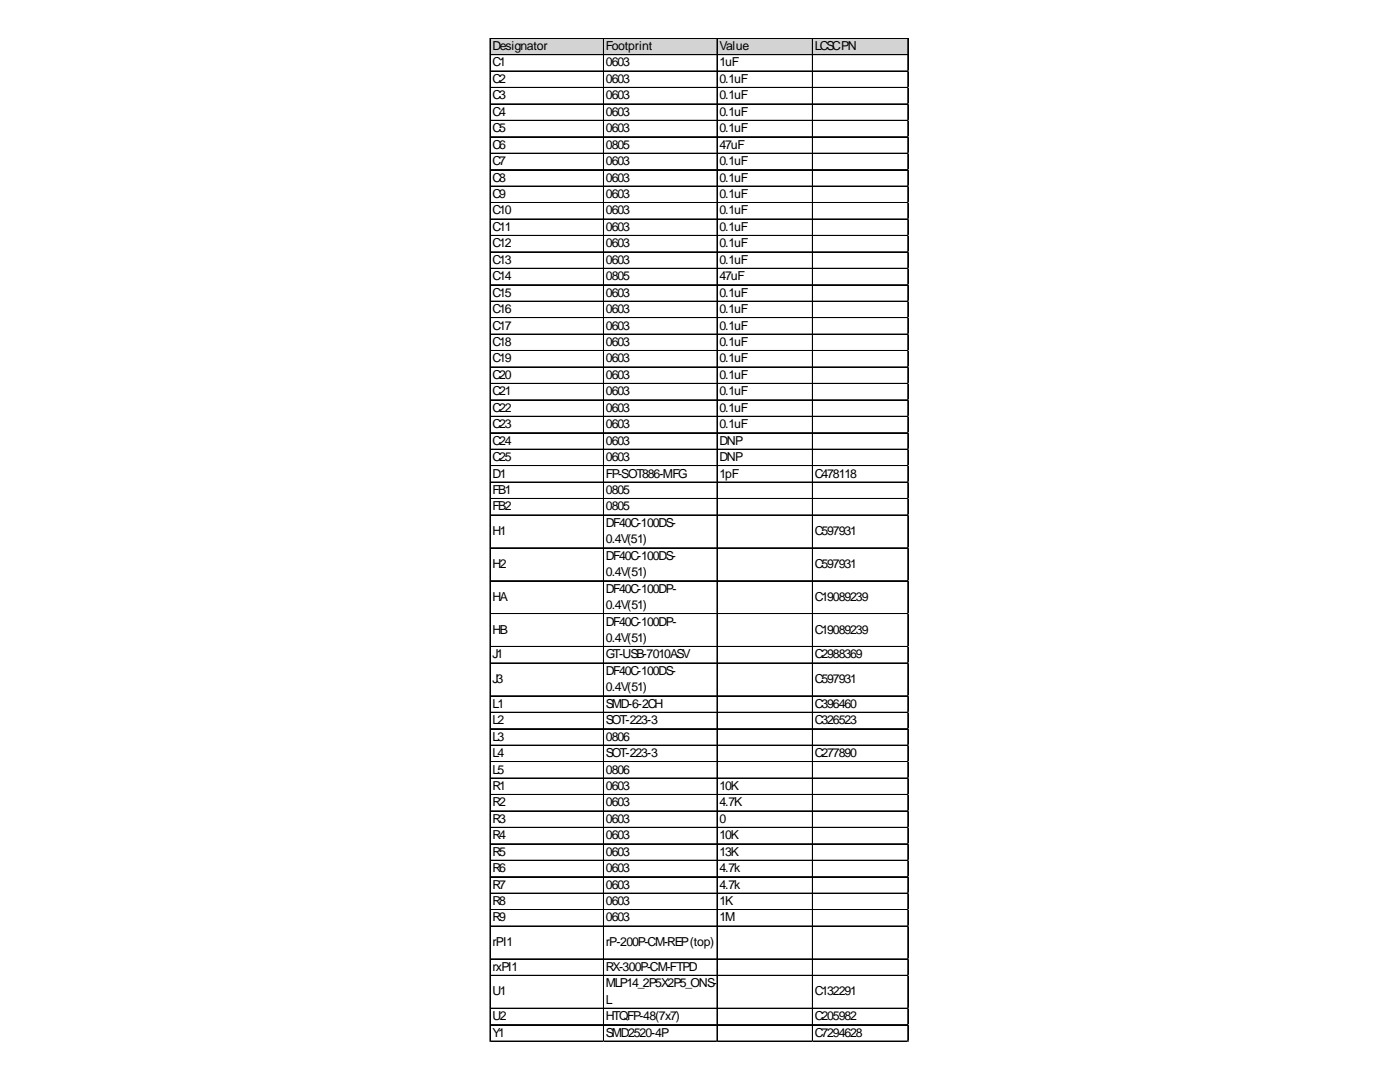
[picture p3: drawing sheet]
<svg xmlns="http://www.w3.org/2000/svg" width="279mm" height="216mm" viewBox="0 0 279 216" stroke-linecap="round" stroke-linejoin="round" font-family="sans-serif">
<defs><g id="words">
<g font-size="2.5">
<text x="98.3" y="10">Designator</text>
<text x="120.9" y="10">Footprint</text>
<text x="143.6" y="10">Value</text>
<text x="162.6" y="10">LCSCPN</text>
<text x="98.3" y="13.3">C1</text>
<text x="98.3" y="16.5">C2</text>
<text x="120.9" y="13.3">0603</text>
<text x="120.9" y="16.5">0603</text>
<text x="143.6" y="13.3">1uF</text>
<text x="143.6" y="16.5">0.1uF</text>
<text x="98.3" y="19.8">C3</text>
<text x="98.3" y="23.1">C4</text>
<text x="120.9" y="19.8">0603</text>
<text x="120.9" y="23.1">0603</text>
<text x="143.6" y="19.8">0.1uF</text>
<text x="143.6" y="23.1">0.1uF</text>
<text x="98.3" y="26.4">C5</text>
<text x="98.3" y="29.7">C6</text>
<text x="120.9" y="26.4">0603</text>
<text x="120.9" y="29.7">0805</text>
<text x="143.6" y="26.4">0.1uF</text>
<text x="143.6" y="29.7">47uF</text>
<text x="98.3" y="33">C7</text>
<text x="120.9" y="33">0603</text>
<text x="143.6" y="33">0.1uF</text>
<text x="98.3" y="36.2">C8</text>
<text x="98.3" y="39.5">C9</text>
<text x="120.9" y="36.2">0603</text>
<text x="120.9" y="39.5">0603</text>
<text x="143.6" y="36.2">0.1uF</text>
<text x="143.6" y="39.5">0.1uF</text>
<text x="98.3" y="42.8">C10</text>
<text x="98.3" y="46.1">C11</text>
<text x="120.9" y="42.8">0603</text>
<text x="120.9" y="46.1">0603</text>
<text x="143.6" y="42.8">0.1uF</text>
<text x="143.6" y="46.1">0.1uF</text>
<text x="98.3" y="49.4">C12</text>
<text x="98.3" y="52.6">C13</text>
<text x="120.9" y="49.4">0603</text>
<text x="120.9" y="52.6">0603</text>
<text x="143.6" y="49.4">0.1uF</text>
<text x="143.6" y="52.6">0.1uF</text>
<text x="98.3" y="55.9">C14</text>
<text x="98.3" y="59.2">C15</text>
<text x="120.9" y="55.9">0805</text>
<text x="120.9" y="59.2">0603</text>
<text x="143.6" y="55.9">47uF</text>
<text x="143.6" y="59.2">0.1uF</text>
<text x="98.3" y="62.5">C16</text>
<text x="98.3" y="65.8">C17</text>
<text x="120.9" y="62.5">0603</text>
<text x="120.9" y="65.8">0603</text>
<text x="143.6" y="62.5">0.1uF</text>
<text x="143.6" y="65.8">0.1uF</text>
<text x="98.3" y="69">C18</text>
<text x="120.9" y="69">0603</text>
<text x="143.6" y="69">0.1uF</text>
<text x="98.3" y="72.3">C19</text>
<text x="98.3" y="75.6">C20</text>
<text x="120.9" y="72.3">0603</text>
<text x="120.9" y="75.6">0603</text>
<text x="143.6" y="72.3">0.1uF</text>
<text x="143.6" y="75.6">0.1uF</text>
<text x="98.3" y="78.9">C21</text>
<text x="98.3" y="82.2">C22</text>
<text x="120.9" y="78.9">0603</text>
<text x="120.9" y="82.2">0603</text>
<text x="143.6" y="78.9">0.1uF</text>
<text x="143.6" y="82.2">0.1uF</text>
<text x="98.3" y="85.4">C23</text>
<text x="98.3" y="88.7">C24</text>
<text x="120.9" y="85.4">0603</text>
<text x="120.9" y="88.7">0603</text>
<text x="143.6" y="85.4">0.1uF</text>
<text x="143.6" y="88.7">DNP</text>
<text x="98.3" y="92">C25</text>
<text x="98.3" y="95.3">D1</text>
<text x="120.9" y="92">0603</text>
<text x="120.9" y="95.3">FP-SOT886-MFG</text>
<text x="143.6" y="92">DNP</text>
<text x="143.6" y="95.3">1pF</text>
<text x="162.6" y="95.3">C478118</text>
<text x="98.3" y="98.6">FB1</text>
<text x="98.3" y="101.9">FB2</text>
<text x="120.9" y="98.6">0805</text>
<text x="120.9" y="101.9">0805</text>
<text x="98.3" y="106.8">H1</text>
<text x="120.9" y="105.1">DF40C-100DS-</text>
<text x="162.6" y="106.8">C597931</text>
<text x="98.3" y="113.3">H2</text>
<text x="120.9" y="108.4">0.4V(51)</text>
<text x="120.9" y="111.7">DF40C-100DS-</text>
<text x="162.6" y="113.3">C597931</text>
<text x="98.3" y="119.9">HA</text>
<text x="120.9" y="115">0.4V(51)</text>
<text x="120.9" y="118.3">DF40C-100DP-</text>
<text x="162.6" y="119.9">C19089239</text>
<text x="120.9" y="121.5">0.4V(51)</text>
<text x="120.9" y="124.8">DF40C-100DP-</text>
<text x="98.3" y="126.5">HB</text>
<text x="98.3" y="131.4">J1</text>
<text x="120.9" y="128.1">0.4V(51)</text>
<text x="120.9" y="131.4">GT-USB-7010ASV</text>
<text x="162.6" y="126.5">C19089239</text>
<text x="162.6" y="131.4">C2988369</text>
<text x="98.3" y="136.3">J3</text>
<text x="120.9" y="134.7">DF40C-100DS-</text>
<text x="120.9" y="137.9">0.4V(51)</text>
<text x="162.6" y="136.3">C597931</text>
<text x="98.3" y="141.2">L1</text>
<text x="120.9" y="141.2">SMD-6-2CH</text>
<text x="162.6" y="141.2">C396460</text>
<text x="98.3" y="144.5">L2</text>
<text x="98.3" y="147.8">L3</text>
<text x="120.9" y="144.5">SOT-223-3</text>
<text x="120.9" y="147.8">0806</text>
<text x="162.6" y="144.5">C326523</text>
<text x="98.3" y="151.1">L4</text>
<text x="98.3" y="154.3">L5</text>
<text x="120.9" y="151.1">SOT-223-3</text>
<text x="120.9" y="154.3">0806</text>
<text x="162.6" y="151.1">C277890</text>
<text x="98.3" y="157.6">R1</text>
<text x="98.3" y="160.9">R2</text>
<text x="120.9" y="157.6">0603</text>
<text x="120.9" y="160.9">0603</text>
<text x="143.6" y="157.6">10K</text>
<text x="143.6" y="160.9">4.7K</text>
<text x="98.3" y="164.2">R3</text>
<text x="98.3" y="167.5">R4</text>
<text x="120.9" y="164.2">0603</text>
<text x="120.9" y="167.5">0603</text>
<text x="143.6" y="164.2">0</text>
<text x="143.6" y="167.5">10K</text>
<text x="98.3" y="170.7">R5</text>
<text x="120.9" y="170.7">0603</text>
<text x="143.6" y="170.7">13K</text>
<text x="98.3" y="174">R6</text>
<text x="98.3" y="177.3">R7</text>
<text x="120.9" y="174">0603</text>
<text x="120.9" y="177.3">0603</text>
<text x="143.6" y="174">4.7k</text>
<text x="143.6" y="177.3">4.7k</text>
<text x="98.3" y="180.6">R8</text>
<text x="98.3" y="183.9">R9</text>
<text x="120.9" y="180.6">0603</text>
<text x="120.9" y="183.9">0603</text>
<text x="143.6" y="180.6">1K</text>
<text x="143.6" y="183.9">1M</text>
<text x="98.3" y="188.8">rPI1</text>
<text x="120.9" y="188.8">rP-200P-CM-REP(top)</text>
<text x="98.3" y="193.7">rxPI1</text>
<text x="120.9" y="193.7">RX-300P-CM-FTPD</text>
<text x="120.9" y="197">MLP14_2P5X2P5_ONS-</text>
<text x="98.3" y="198.6">U1</text>
<text x="98.3" y="203.6">U2</text>
<text x="120.9" y="200.3">L</text>
<text x="120.9" y="203.6">HTQFP-48(7x7)</text>
<text x="162.6" y="198.6">C132291</text>
<text x="162.6" y="203.6">C205982</text>
<text x="98.3" y="206.8">Y1</text>
<text x="120.9" y="206.8">SMD2520-4P</text>
<text x="162.6" y="206.8">C7294628</text>
</g>
</g></defs>
<path d="M97.9 7.7h83.5v3.3h-83.5z" fill="#d3d3d3"/>
<g fill="none" stroke="#000" stroke-width=".2">
<path d="M97.8 7.6v200.3M97.9 7.6v200.3M97.9 7.6h83.4M97.9 7.7h83.4M97.9 10.9h83.4M97.9 11h83.4M97.9 14.2h83.4M97.9 17.4h83.4M97.9 17.5h83.4M120.4 7.8v200.1M120.5 7.8v200.1M143.1 7.8v200.1"/>
<path d="M143.2 7.8v200.1M162.1 7.8v200.1M162.2 7.8v200.1M181.2 7.8v200.1M97.9 20.7h83.4M97.9 20.8h83.4M97.9 24h83.4M97.9 24.1h83.4M97.9 27.3h83.4M97.9 27.4h83.4M97.9 30.6h83.4M97.9 33.8h83.4"/>
<path d="M97.9 33.9h83.4M97.9 37.1h83.4M97.9 37.2h83.4M97.9 40.4h83.4M97.9 40.5h83.4M97.9 43.7h83.4M97.9 43.8h83.4M97.9 47h83.4M97.9 50.2h83.4M97.9 50.3h83.4M97.9 53.5h83.4M97.9 53.6h83.4"/>
<path d="M97.9 56.8h83.4M97.9 56.9h83.4M97.9 60.1h83.4M97.9 60.2h83.4M97.9 63.4h83.4M97.9 63.5h83.4M97.9 66.7h83.4M97.9 69.9h83.4M97.9 70h83.4M97.9 73.2h83.4M97.9 73.3h83.4M97.9 76.5h83.4"/>
<path d="M97.9 76.6h83.4M97.9 79.8h83.4M97.9 79.9h83.4M97.9 83.1h83.4M97.9 86.3h83.4M97.9 86.4h83.4M97.9 89.6h83.4M97.9 89.7h83.4M97.9 92.9h83.4M97.9 93h83.4M97.9 96.2h83.4M97.9 96.3h83.4"/>
<path d="M97.9 99.5h83.4M97.9 102.7h83.4M97.9 102.8h83.4M97.9 109.3h83.4M97.9 109.4h83.4M97.9 115.9h83.4M97.9 122.4h83.4M97.9 122.5h83.4M97.9 129h83.4M97.9 129.1h83.4M97.9 132.3h83.4M97.9 132.4h83.4"/>
<path d="M97.9 138.8h83.4M97.9 138.9h83.4M97.9 142.1h83.4M97.9 142.2h83.4M97.9 145.4h83.4M97.9 145.5h83.4M97.9 148.7h83.4M97.9 148.8h83.4M97.9 152h83.4M97.9 155.2h83.4M97.9 155.3h83.4M97.9 158.5h83.4"/>
<path d="M97.9 158.6h83.4M97.9 161.8h83.4M97.9 161.9h83.4M97.9 165.1h83.4M97.9 165.2h83.4M97.9 168.4h83.4M97.9 171.6h83.4M97.9 171.7h83.4M97.9 174.9h83.4M97.9 175h83.4M97.9 178.2h83.4M97.9 178.3h83.4"/>
<path d="M97.9 181.5h83.4M97.9 181.6h83.4M97.9 184.8h83.4M97.9 191.3h83.4M97.9 191.4h83.4M97.9 194.6h83.4M97.9 194.7h83.4M97.9 201.2h83.4M97.9 204.4h83.4M97.9 204.5h83.4M97.9 207.7h83.4M97.9 207.8h83.4"/>
</g>
<path d="M97.8 207.9h.1" fill="none" stroke="#e0e0e0" stroke-width=".2"/>
<path d="M97.8 207.9h.1z" fill="#e0e0e0"/>
<path d="M120.4 207.9h.1" fill="none" stroke="#e0e0e0" stroke-width=".2"/>
<path d="M120.4 207.9h.2z" fill="#e0e0e0"/>
<path d="M143.1 207.9h.1" fill="none" stroke="#e0e0e0" stroke-width=".2"/>
<path d="M143.1 207.9h.1z" fill="#e0e0e0"/>
<path d="M162.1 207.9h.1" fill="none" stroke="#e0e0e0" stroke-width=".2"/>
<path d="M162.1 207.9h.2z" fill="#e0e0e0"/>
<path d="M181.2 207.9h.1" fill="none" stroke="#e0e0e0" stroke-width=".2"/>
<path d="M181.2 207.9h.1z" fill="#e0e0e0"/>
<path d="M181.3 14.2h.1" fill="none" stroke="#e0e0e0" stroke-width=".2"/>
<path d="M181.3 14.2l.1 .1z" fill="#e0e0e0"/>
<path d="M181.3 17.4h.1" fill="none" stroke="#e0e0e0" stroke-width=".2"/>
<path d="M181.3 17.4l.1 .2z" fill="#e0e0e0"/>
<path d="M181.3 20.7h.1" fill="none" stroke="#e0e0e0" stroke-width=".2"/>
<path d="M181.3 20.7l.1 .2z" fill="#e0e0e0"/>
<path d="M181.3 24h.1" fill="none" stroke="#e0e0e0" stroke-width=".2"/>
<path d="M181.3 24l.1 .2z" fill="#e0e0e0"/>
<path d="M181.3 27.3h.1" fill="none" stroke="#e0e0e0" stroke-width=".2"/>
<path d="M181.3 27.3l.1 .1z" fill="#e0e0e0"/>
<path d="M181.3 30.6h.1" fill="none" stroke="#e0e0e0" stroke-width=".2"/>
<path d="M181.3 30.6l.1 .1z" fill="#e0e0e0"/>
<path d="M181.3 33.8h.1" fill="none" stroke="#e0e0e0" stroke-width=".2"/>
<path d="M181.3 33.8l.1 .2z" fill="#e0e0e0"/>
<path d="M181.3 37.1h.1" fill="none" stroke="#e0e0e0" stroke-width=".2"/>
<path d="M181.3 37.1l.1 .2z" fill="#e0e0e0"/>
<path d="M181.3 40.4h.1" fill="none" stroke="#e0e0e0" stroke-width=".2"/>
<path d="M181.3 40.4l.1 .2z" fill="#e0e0e0"/>
<path d="M181.3 43.7h.1" fill="none" stroke="#e0e0e0" stroke-width=".2"/>
<path d="M181.3 43.7l.1 .1z" fill="#e0e0e0"/>
<path d="M181.3 47h.1" fill="none" stroke="#e0e0e0" stroke-width=".2"/>
<path d="M181.3 47l.1 .1z" fill="#e0e0e0"/>
<path d="M181.3 50.2h.1" fill="none" stroke="#e0e0e0" stroke-width=".2"/>
<path d="M181.3 50.2l.1 .2z" fill="#e0e0e0"/>
<path d="M181.3 53.5h.1" fill="none" stroke="#e0e0e0" stroke-width=".2"/>
<path d="M181.3 53.5l.1 .2z" fill="#e0e0e0"/>
<path d="M181.3 56.8h.1" fill="none" stroke="#e0e0e0" stroke-width=".2"/>
<path d="M181.3 56.8l.1 .2z" fill="#e0e0e0"/>
<path d="M181.3 60.1h.1" fill="none" stroke="#e0e0e0" stroke-width=".2"/>
<path d="M181.3 60.1l.1 .2z" fill="#e0e0e0"/>
<path d="M181.3 63.4h.1" fill="none" stroke="#e0e0e0" stroke-width=".2"/>
<path d="M181.3 63.4l.1 .1z" fill="#e0e0e0"/>
<path d="M181.3 66.7h.1" fill="none" stroke="#e0e0e0" stroke-width=".2"/>
<path d="M181.3 66.7l.1 .1z" fill="#e0e0e0"/>
<path d="M181.3 69.9h.1" fill="none" stroke="#e0e0e0" stroke-width=".2"/>
<path d="M181.3 69.9l.1 .2z" fill="#e0e0e0"/>
<path d="M181.3 73.2h.1" fill="none" stroke="#e0e0e0" stroke-width=".2"/>
<path d="M181.3 73.2l.1 .2z" fill="#e0e0e0"/>
<path d="M181.3 76.5h.1" fill="none" stroke="#e0e0e0" stroke-width=".2"/>
<path d="M181.3 76.5l.1 .2z" fill="#e0e0e0"/>
<path d="M181.3 79.8h.1" fill="none" stroke="#e0e0e0" stroke-width=".2"/>
<path d="M181.3 79.8l.1 .1z" fill="#e0e0e0"/>
<path d="M181.3 83.1h.1" fill="none" stroke="#e0e0e0" stroke-width=".2"/>
<path d="M181.3 83.1l.1 .1z" fill="#e0e0e0"/>
<path d="M181.3 86.3h.1" fill="none" stroke="#e0e0e0" stroke-width=".2"/>
<path d="M181.3 86.3l.1 .2z" fill="#e0e0e0"/>
<path d="M181.3 89.6h.1" fill="none" stroke="#e0e0e0" stroke-width=".2"/>
<path d="M181.3 89.6l.1 .2z" fill="#e0e0e0"/>
<path d="M181.3 92.9h.1" fill="none" stroke="#e0e0e0" stroke-width=".2"/>
<path d="M181.3 92.9l.1 .2z" fill="#e0e0e0"/>
<path d="M181.3 96.2h.1" fill="none" stroke="#e0e0e0" stroke-width=".2"/>
<path d="M181.3 96.2l.1 .1z" fill="#e0e0e0"/>
<path d="M181.3 99.5h.1" fill="none" stroke="#e0e0e0" stroke-width=".2"/>
<path d="M181.3 99.5l.1 .1z" fill="#e0e0e0"/>
<path d="M181.3 102.7h.1" fill="none" stroke="#e0e0e0" stroke-width=".2"/>
<path d="M181.3 102.7l.1 .2z" fill="#e0e0e0"/>
<path d="M181.3 109.3h.1" fill="none" stroke="#e0e0e0" stroke-width=".2"/>
<path d="M181.3 109.3l.1 .2z" fill="#e0e0e0"/>
<path d="M181.3 115.9h.1" fill="none" stroke="#e0e0e0" stroke-width=".2"/>
<path d="M181.3 115.9l.1 .1z" fill="#e0e0e0"/>
<path d="M181.3 122.4h.1" fill="none" stroke="#e0e0e0" stroke-width=".2"/>
<path d="M181.3 122.4l.1 .2z" fill="#e0e0e0"/>
<path d="M181.3 129h.1" fill="none" stroke="#e0e0e0" stroke-width=".2"/>
<path d="M181.3 129l.1 .2z" fill="#e0e0e0"/>
<path d="M181.3 132.3h.1" fill="none" stroke="#e0e0e0" stroke-width=".2"/>
<path d="M181.3 132.3l.1 .1z" fill="#e0e0e0"/>
<path d="M181.3 138.8h.1" fill="none" stroke="#e0e0e0" stroke-width=".2"/>
<path d="M181.3 138.8l.1 .2z" fill="#e0e0e0"/>
<path d="M181.3 142.1h.1" fill="none" stroke="#e0e0e0" stroke-width=".2"/>
<path d="M181.3 142.1l.1 .2z" fill="#e0e0e0"/>
<path d="M181.3 145.4h.1" fill="none" stroke="#e0e0e0" stroke-width=".2"/>
<path d="M181.3 145.4l.1 .2z" fill="#e0e0e0"/>
<path d="M181.3 148.7h.1" fill="none" stroke="#e0e0e0" stroke-width=".2"/>
<path d="M181.3 148.7l.1 .1z" fill="#e0e0e0"/>
<path d="M181.3 152h.1" fill="none" stroke="#e0e0e0" stroke-width=".2"/>
<path d="M181.3 152l.1 .1z" fill="#e0e0e0"/>
<path d="M181.3 155.2h.1" fill="none" stroke="#e0e0e0" stroke-width=".2"/>
<path d="M181.3 155.2l.1 .2z" fill="#e0e0e0"/>
<path d="M181.3 158.5h.1" fill="none" stroke="#e0e0e0" stroke-width=".2"/>
<path d="M181.3 158.5l.1 .2z" fill="#e0e0e0"/>
<path d="M181.3 161.8h.1" fill="none" stroke="#e0e0e0" stroke-width=".2"/>
<path d="M181.3 161.8l.1 .2z" fill="#e0e0e0"/>
<path d="M181.3 165.1h.1" fill="none" stroke="#e0e0e0" stroke-width=".2"/>
<path d="M181.3 165.1l.1 .1z" fill="#e0e0e0"/>
<path d="M181.3 168.4h.1" fill="none" stroke="#e0e0e0" stroke-width=".2"/>
<path d="M181.3 168.4l.1 .1z" fill="#e0e0e0"/>
<path d="M181.3 171.6h.1" fill="none" stroke="#e0e0e0" stroke-width=".2"/>
<path d="M181.3 171.6l.1 .2z" fill="#e0e0e0"/>
<path d="M181.3 174.9h.1" fill="none" stroke="#e0e0e0" stroke-width=".2"/>
<path d="M181.3 174.9l.1 .2z" fill="#e0e0e0"/>
<path d="M181.3 178.2h.1" fill="none" stroke="#e0e0e0" stroke-width=".2"/>
<path d="M181.3 178.2l.1 .2z" fill="#e0e0e0"/>
<path d="M181.3 181.5h.1" fill="none" stroke="#e0e0e0" stroke-width=".2"/>
<path d="M181.3 181.5l.1 .1z" fill="#e0e0e0"/>
<path d="M181.3 184.8h.1" fill="none" stroke="#e0e0e0" stroke-width=".2"/>
<path d="M181.3 184.8l.1 .1z" fill="#e0e0e0"/>
<path d="M181.3 191.3h.1" fill="none" stroke="#e0e0e0" stroke-width=".2"/>
<path d="M181.3 191.3l.1 .2z" fill="#e0e0e0"/>
<path d="M181.3 194.6h.1" fill="none" stroke="#e0e0e0" stroke-width=".2"/>
<path d="M181.3 194.6l.1 .2z" fill="#e0e0e0"/>
<path d="M181.3 201.2h.1" fill="none" stroke="#e0e0e0" stroke-width=".2"/>
<path d="M181.3 201.2l.1 .1z" fill="#e0e0e0"/>
<path d="M181.3 204.4h.1" fill="none" stroke="#e0e0e0" stroke-width=".2"/>
<path d="M181.3 204.4l.1 .2z" fill="#e0e0e0"/>
<path d="M181.3 207.7h.1" fill="none" stroke="#e0e0e0" stroke-width=".2"/>
<path d="M181.3 207.7l.1 .2z" fill="#e0e0e0"/>
<use href="#words"/>
</svg>
